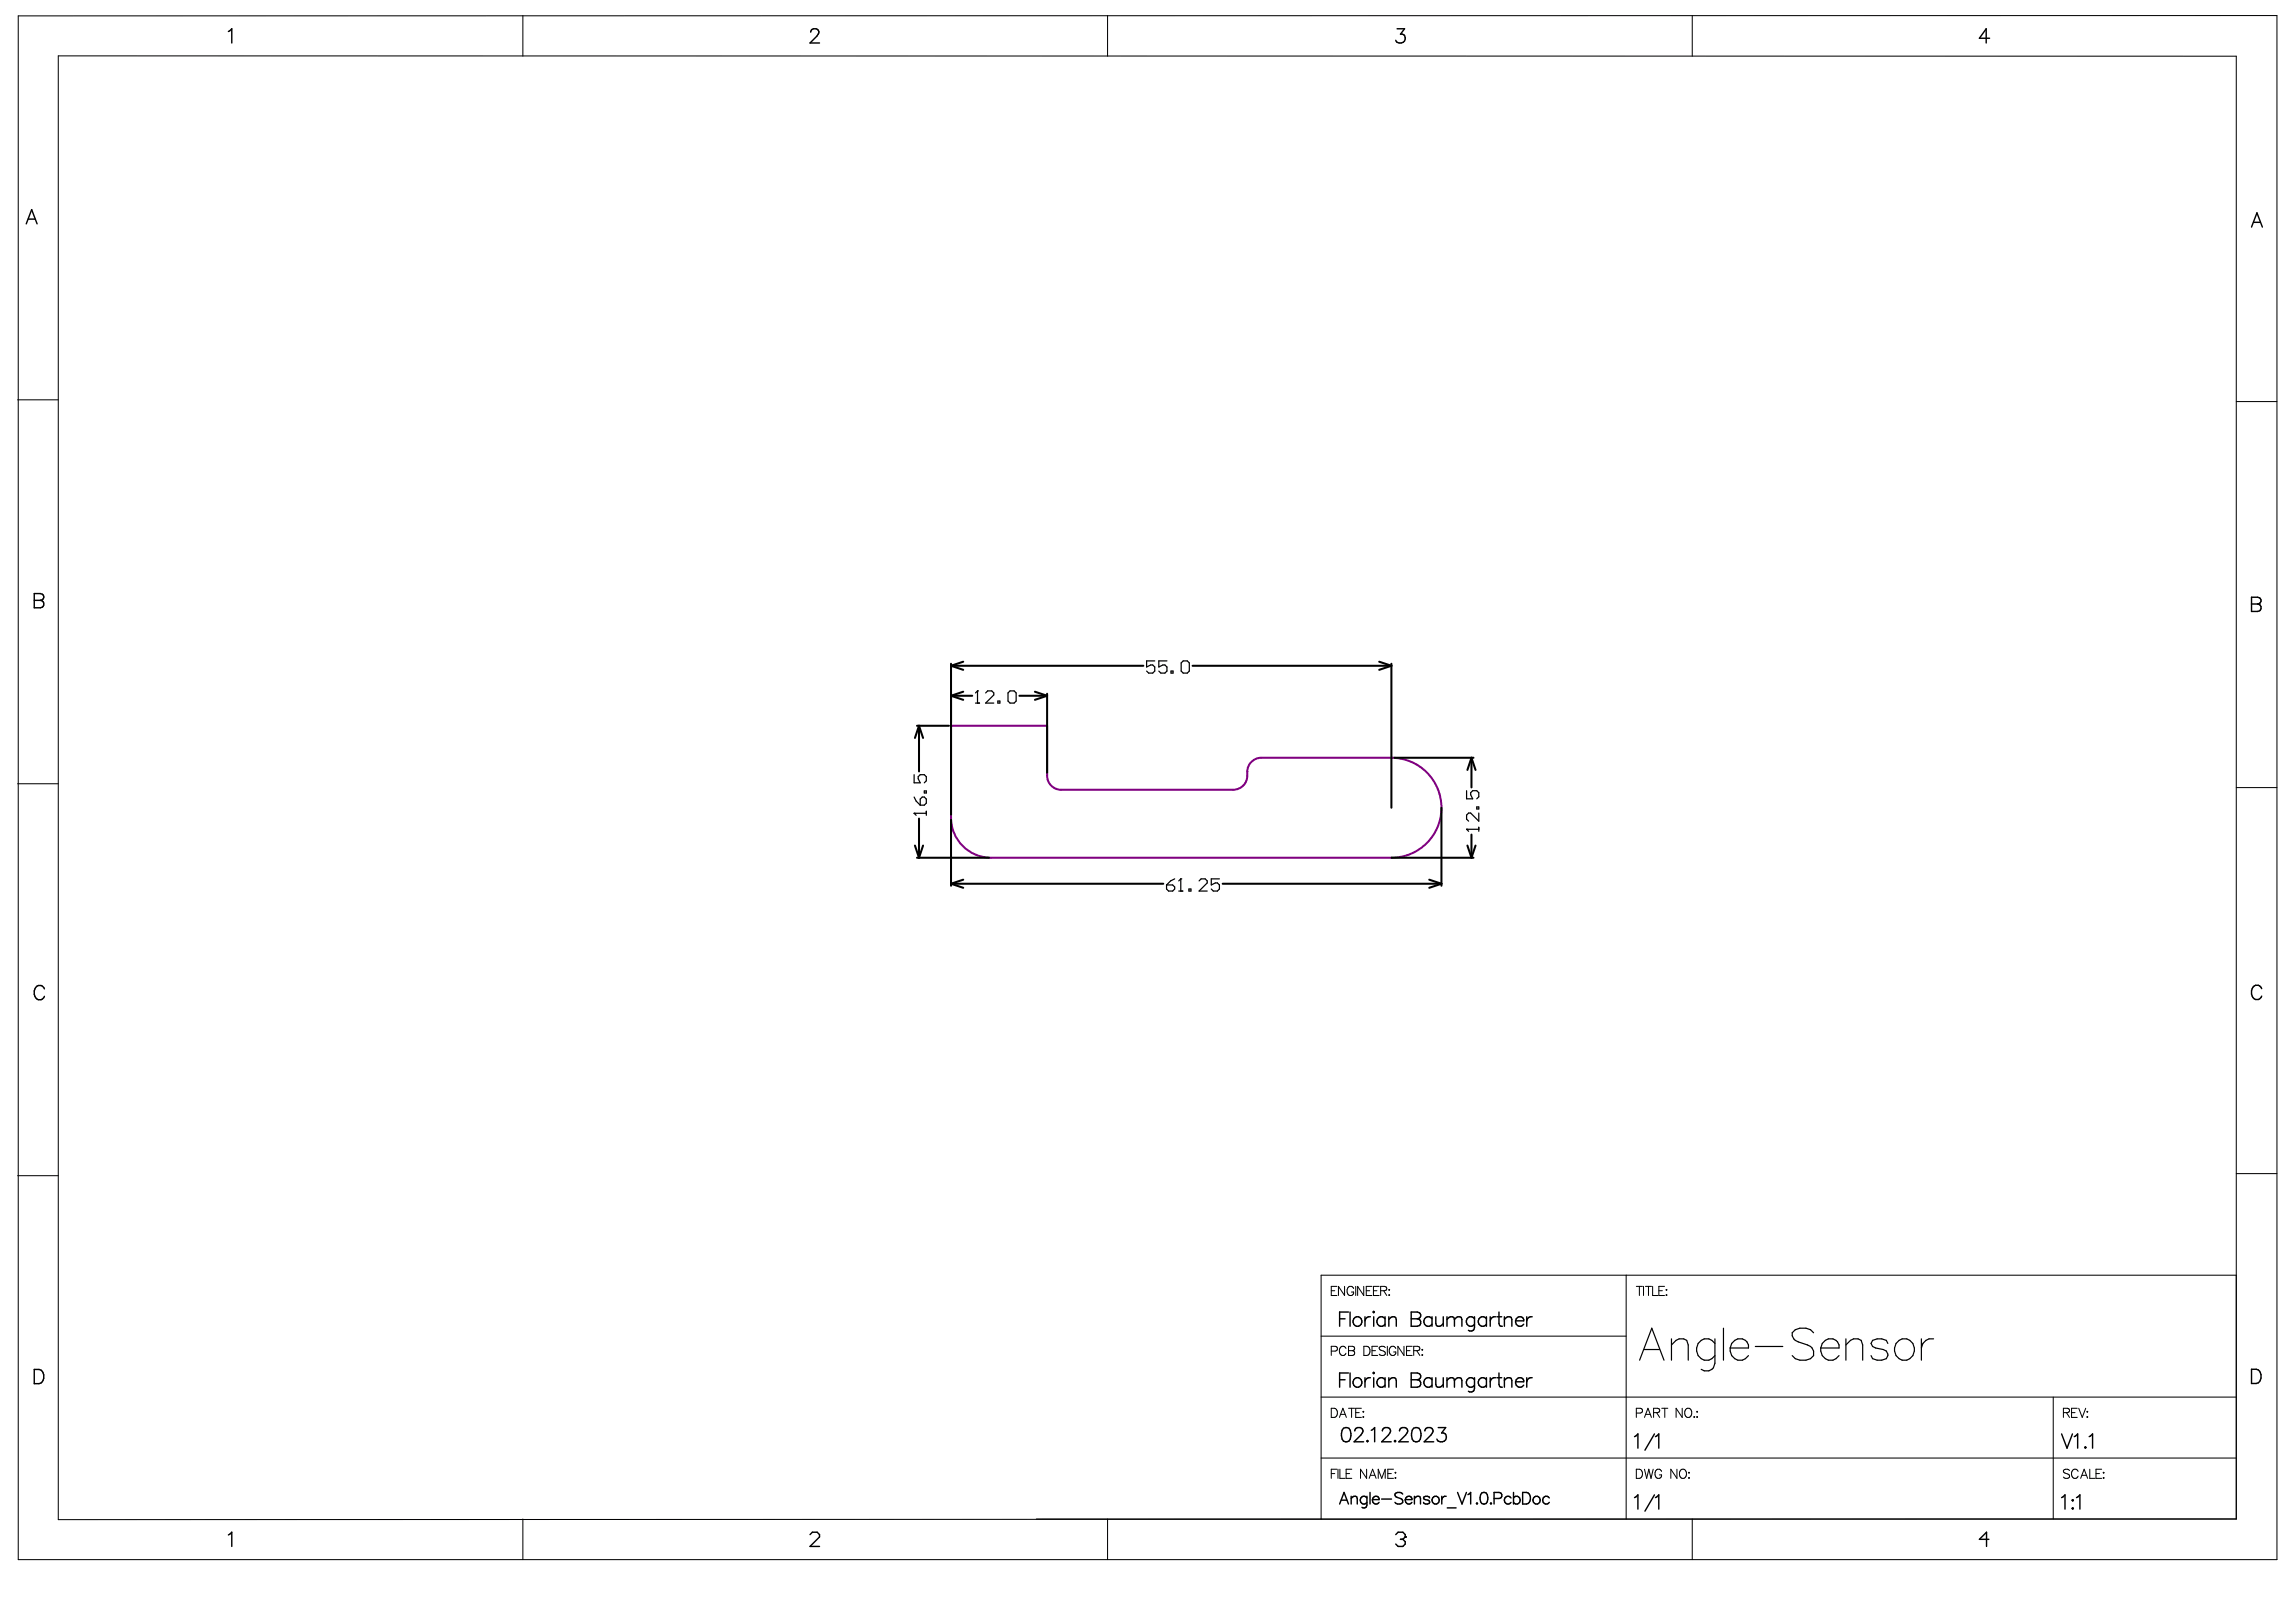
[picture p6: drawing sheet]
<svg xmlns="http://www.w3.org/2000/svg" width="297mm" height="210mm" viewBox="0 0 297 210" stroke-linecap="round" stroke-linejoin="round" font-family="sans-serif">
<path d="M123 93.9h12.5v6.5a1.81 1.81 0 0 0 1.8 1.8h22.3a1.9 1.9 0 0 0 1.8-2.3 1.81 1.81 0 0 1 1.8-1.8h16.8a6.5 6.5 0 0 1 6.5 6.4 6.5 6.5 0 0 1-6.5 6.5h-51.8a5.2 5.2 0 0 1-5.2-5.2z" fill="none" stroke="#800080" stroke-width=".26"/>
<g fill="none" stroke="#000" stroke-width=".13">
<path d="M2.4 2.1l292.2-.1v199.8h-292.2zM7.5 7.2l281.8 .1v189.3l-281.8 .1zM67.6 2v5.3M143.3 2v5.3M218.9 2v5.3M2.3 51.7h5.2M289.3 52h5.3M2.3 101.4h5.2M289.3 101.9h5.3M2.3 152.1h5.2M289.3 151.9h5.3M170.9 172.9h39.5"/>
<path d="M172.2 174.8h.5a.31 .31 0 0 0 .3-.3 .31 .31 0 0 0-.3-.3h-.5v1.2M172.2 167h.5M173 166.5h-.8v1.2h.8M173.9 166.5v1.2l-.7-1.2v1.2M174.1 174.5a.44 .44 0 0 0-.5-.3 .44 .44 0 0 0-.3 .5v.3a.44 .44 0 0 0 .3 .4 .44 .44 0 0 0 .5-.3M174.5 174.2h.5l.2 .1v.4l-.2 .1a.31 .31 0 0 1 .3 .3 .31 .31 0 0 1-.3 .3h-.5zM174.5 174.8h.5M175.1 166.8a.44 .44 0 0 0-.5-.3 .44 .44 0 0 0-.3 .4v.3a.42 .42 0 0 0 .4 .5 .42 .42 0 0 0 .4-.5h-.3M175.4 166.5v1.2M176.4 166.5v1.2l-.8-1.2v1.2M176.4 174.2h.4a.63 .63 0 0 1 .5 .6 .63 .63 0 0 1-.5 .6h-.4zM176.8 167h.4"/>
<path d="M177.5 166.5h-.7v1.2h.7M177.5 174.8h.5M177.7 167h.4M178.2 174.2h-.7v1.2h.7M178.4 166.5h-.7v1.2h.7M178.6 167h.7l.1-.2-.1-.2-.2-.1h-.5v1.2M179 167l.4 .7M179.2 174.4a.45 .45 0 0 0-.4-.2 .45 .45 0 0 0-.4 .3l.1 .2 .6 .2 .1 .3a.52 .52 0 0 1-.8 0M179.5 174.2v1.2M179.7 166.9h.1zM179.7 167.6h.1zM180.6 174.5a.44 .44 0 0 0-.5-.3 .44 .44 0 0 0-.4 .5v.3a.42 .42 0 0 0 .5 .4 .42 .42 0 0 0 .4-.4h-.3"/>
<path d="M181.6 174.2v1.2l-.8-1.2v1.2M182 174.8h.4M182.7 174.2h-.7v1.2h.7M182.9 174.8l.7-.1 .1-.1-.1-.3-.2-.1h-.5v1.2M183.3 174.8l.4 .6M183.9 174.7h.2zM183.9 175.4h.2zM210.4 165v31.6M211.7 166.5h.8M212.1 166.5v1.2M212.6 166.5v1.2M212.9 166.5h.8"/>
<path d="M213.3 166.5v1.2M213.8 166.5v1.2h.7M214.6 167h.5M215.3 166.5h-.7v1.2h.7M215.5 166.9h.2zM215.5 167.6h.2zM289.3 165h-118.4v31.6M67.6 196.6v5.2M134.1 196.6h155.2M143.3 196.6v5.2M170.9 180.8h118.4M170.9 188.7h118.4"/>
<path d="M172.2 190.7h.5M172.2 182.2h.4a.63 .63 0 0 1 .4 .6 .63 .63 0 0 1-.4 .6h-.4zM173 190.1h-.8v1.2M173.1 190.1v1.2M173.3 183.4l.4-1.2 .5 1.2M173.3 190.1v1.2h.7M173.5 183h.5M174.2 190.7h.4M174.5 182.2h.8M174.9 182.2v1.2M174.9 190.1h-.7v1.2h.7M175.4 182.8h.4"/>
<path d="M176.1 182.2h-.7v1.2h.7M176.3 182.7h.1zM176.3 183.4h.1zM176.8 190.1v1.2l-.8-1.2v1.2M177.1 191.3l.5-1.2 .4 1.2M177.3 190.9h.6M178.3 191.3v-1.2l.5 1.2 .4-1.2v1.2M179.5 190.7h.5M180.3 190.1h-.8v1.2h.8M180.5 190.6h.1zM180.5 191.3h.1zM211.7 190.1h.4a.63 .63 0 0 1 .4 .6 .63 .63 0 0 1-.4 .6h-.4z"/>
<path d="M211.7 182.9h.5a.31 .31 0 0 0 .3-.3 .31 .31 0 0 0-.3-.4h-.5v1.2M212.7 183.4l.5-1.2 .5 1.2M212.7 190.1l.3 1.2 .3-1.2 .3 1.2 .3-1.2M212.9 183h.6M213.9 182.8h.7l.1-.2v-.2l-.3-.2h-.5v1.2M214.3 182.8l.4 .6M215 190.4a.44 .44 0 0 0-.5-.3 .44 .44 0 0 0-.4 .5v.3a.42 .42 0 0 0 .4 .4 .42 .42 0 0 0 .5-.4h-.3M215 182.2h.8M215.4 182.2v1.2M216.9 190.1v1.2l-.7-1.2v1.2M217.4 190.3a.44 .44 0 0 1 .5-.2 .44 .44 0 0 1 .3 .5v.3a.45 .45 0 0 1-.5 .4 .45 .45 0 0 1-.4-.4zM217.6 182.2v1.2l-.8-1.2v1.2"/>
<path d="M218.1 182.4a.44 .44 0 0 1 .5-.1 .44 .44 0 0 1 .3 .4v.3a.45 .45 0 0 1-.5 .4 .45 .45 0 0 1-.4-.4zM218.5 190.6h.1zM218.5 191.3h.1zM218.9 196.6v5.2M219.1 183.4h.1zM219.5 182.7h.1zM219.5 183.4h.1zM265.6 180.8v15.8M266.9 182.8h.7l.1-.2v-.2l-.2-.2h-.6v1.2M267.3 182.8l.4 .6M267.7 190.3a.45 .45 0 0 0-.4-.2 .45 .45 0 0 0-.4 .3l.2 .2 .5 .2 .1 .3a.52 .52 0 0 1-.8 0M268 182.8h.5"/>
<path d="M268.7 182.2h-.7v1.2h.7M268.8 190.4a.44 .44 0 0 0-.4-.3 .44 .44 0 0 0-.4 .5v.3a.44 .44 0 0 0 .4 .4 .44 .44 0 0 0 .4-.3M268.9 182.2l.5 1.2 .4-1.2M269.2 191.3l.4-1.2 .5 1.2M269.3 190.9h.6M270 182.7h.1zM270 183.4h.1zM270.4 190.1v1.2h.6M271.2 190.7h.4M271.9 190.1h-.7v1.2h.7M272.1 190.6h.1zM272.1 191.3h.1z"/>
</g>
<g fill="none" stroke="#000" stroke-width=".18">
<path d="M29.5 4.1l.5-.4v1.9M104.9 4.2l.2-.4 .5-.1a.45 .45 0 0 1 .2 .7l-1 1.2h1.2M180.7 3.7h1l-.5 .7a.59 .59 0 0 1 .6 .7 .59 .59 0 0 1-.8 .5l-.3-.1-.1-.3M257.4 5h-1.3l.9-1.3v1.9M3.4 29l.7-1.9 .7 1.9M3.7 28.4h.8M291.3 29.4l.7-1.9 .7 1.9M291.5 28.8h.9M4.4 76.8h.8l.3 .1a.42 .42 0 0 1 0 .7l-.3 .1a.48 .48 0 0 1 .5 .5 .48 .48 0 0 1-.5 .5h-.8zM4.4 77.7h.8M291.3 77.3h.8l.2 .1a.42 .42 0 0 1 0 .7l-.2 .1a.48 .48 0 0 1 .4 .4 .48 .48 0 0 1-.4 .5h-.8zM291.3 78.2h.8"/>
<path d="M5.7 128a.68 .68 0 0 0-.7-.5 .68 .68 0 0 0-.6 .7 .81 .81 0 0 0 .2 .9 .81 .81 0 0 0 .9 .2l.2-.4M292.6 127.9a.68 .68 0 0 0-.8-.4 .68 .68 0 0 0-.5 .7 .81 .81 0 0 0 .2 .9 .81 .81 0 0 0 .8 .2l.3-.4M4.4 177.2h.6a.98 .98 0 0 1 .7 .9 .98 .98 0 0 1-.7 1h-.6zM173.3 178.6h.7M173.3 170.7h.7M174.5 169.8h-1.2v1.8M174.5 177.7h-1.2v1.8M174.7 169.8v1.8M174.7 177.7v1.8M176.6 170.4v1.2M176.6 178.3v1.2M177.3 178.3a.59 .59 0 0 0-.7 .5"/>
<path d="M177.3 170.4a.59 .59 0 0 0-.7 .5M177.7 177.6l.1 .1-.1 .1-.1-.1zM177.7 170.4v1.2M177.7 178.3v1.2M177.7 169.7l.1 .1-.1 .1-.1-.1zM179.2 178.6a.59 .59 0 0 0-.9-.1 .59 .59 0 0 0 0 .8 .59 .59 0 0 0 .9 0M179.2 170.4v1.2M179.2 178.3v1.2M179.2 170.7a.59 .59 0 0 0-.9-.1 .59 .59 0 0 0 0 .9 .59 .59 0 0 0 .9-.1M179.7 178.6l.4-.3 .5 .1v.2v.9M179.7 170.4v1.2M179.7 178.3v1.2"/>
<path d="M179.7 170.8l.4-.4 .5 .1v.3v.8M182.6 177.7h.8l.2 .1a.43 .43 0 0 1 0 .7l-.2 .1a.48 .48 0 0 1 .4 .4 .48 .48 0 0 1-.4 .5h-.8zM182.6 178.6h.8M182.6 169.8h.8l.2 .1a.43 .43 0 0 1 0 .7l-.2 .1a.48 .48 0 0 1 .4 .4 .48 .48 0 0 1-.4 .5h-.8zM182.6 170.7h.8M185.3 170.4v1.2M185.3 178.3v1.2M185.3 178.6a.59 .59 0 0 0-.9-.1 .59 .59 0 0 0 0 .8 .59 .59 0 0 0 .9 0M185.3 170.7a.59 .59 0 0 0-.9-.1 .59 .59 0 0 0 0 .9 .59 .59 0 0 0 .9-.1M185.8 178.3v.9v.2l.5 .1 .4-.3M185.8 170.4v.9v.2l.5 .1 .4-.3M186.7 170.4v1.2"/>
<path d="M186.7 178.3v1.2M187.2 178.6l.4-.3 .5 .1 .1 .2M187.2 170.4v1.2M187.2 178.3v1.2M187.2 170.8l.4-.4 .5 .1 .1 .3M188.2 178.6l.4-.3 .4 .1 .1 .2v.9M188.2 170.8v.8M188.2 178.6v.9M188.2 170.8l.4-.4 .4 .1 .1 .3v.8M190.8 178.6a.59 .59 0 0 0-.9-.1 .59 .59 0 0 0 0 .8 .59 .59 0 0 0 .9 0M190.8 170.4v1.4a.48 .48 0 0 1-.3 .4 .48 .48 0 0 1-.5 0M190.8 178.3v1.4a.48 .48 0 0 1-.3 .4 .48 .48 0 0 1-.5-.1"/>
<path d="M190.8 170.7a.59 .59 0 0 0-.9-.1 .59 .59 0 0 0 0 .9 .59 .59 0 0 0 .9-.1M192.3 178.6a.59 .59 0 0 0-.9-.1 .59 .59 0 0 0 0 .8 .59 .59 0 0 0 .9 0M192.3 170.4v1.2M192.3 178.3v1.2M192.3 170.7a.59 .59 0 0 0-.9-.1 .59 .59 0 0 0 0 .9 .59 .59 0 0 0 .9-.1M192.8 170.4v1.2M192.8 178.3v1.2M193.5 178.3a.59 .59 0 0 0-.7 .5M193.5 170.4a.59 .59 0 0 0-.7 .5M193.7 178.3h.6M193.7 170.4h.6M193.9 177.7v1.5l.1 .2 .4 .1"/>
<path d="M193.9 169.8v1.5l.1 .2 .4 .1M194.6 170.4v1.2M194.6 178.3v1.2M194.6 178.6l.5-.3 .4 .1 .1 .2v.9M194.6 170.8l.5-.4 .4 .1 .1 .3v.8M196.1 178.8a.58 .58 0 0 0 .3 .7 .58 .58 0 0 0 .7-.2M196.1 170.9a.58 .58 0 0 0 .3 .7 .58 .58 0 0 0 .7-.2M196.2 178.6a.51 .51 0 0 1 .6-.3 .51 .51 0 0 1 .3 .5h-1zM196.2 170.7a.51 .51 0 0 1 .6-.3 .51 .51 0 0 1 .3 .5h-1zM197.5 170.4v1.2M197.5 178.3v1.2M198.2 178.3a.59 .59 0 0 0-.7 .5"/>
<path d="M198.2 170.4a.59 .59 0 0 0-.7 .5M291.3 177.2h.6a.98 .98 0 0 1 .6 .9 .98 .98 0 0 1-.6 .9h-.6zM29.5 198.6l.5-.3v1.8M104.8 198.6l.3-.3h.6l.3 .3v.3l-1.2 1.2h1.2M173.3 194.6l.6-1.5 .6 1.5M173.5 194.1h.7M173.8 184.8a.6 .6 0 0 1 .9 .3 1.52 1.52 0 0 1-.2 1.4 .6 .6 0 0 1-.9-.3 1.52 1.52 0 0 1 .2-1.4zM174.8 193.6v1M174.8 193.9l.4-.3 .3 .1 .1 .9M175.3 185.2l.1-.4 .6-.1a.45 .45 0 0 1 .2 .7l-1 1.2h1.2M176.8 186.5l.1-.1 .1 .1-.1 .1zM176.8 193.8a.48 .48 0 0 0-.7 0 .48 .48 0 0 0 0 .7 .48 .48 0 0 0 .7-.1"/>
<path d="M176.8 193.6v1.2a.39 .39 0 0 1-.2 .3 .39 .39 0 0 1-.4 0M177.2 193.1v1.5M177.4 185.1l.4-.4v1.9M177.6 194.1a.47 .47 0 0 0 .2 .5 .47 .47 0 0 0 .6-.2M177.6 193.8a.41 .41 0 0 1 .5-.2 .41 .41 0 0 1 .3 .5h-.8zM178.7 194h1.3M178.8 185.2l.2-.4 .5-.1a.45 .45 0 0 1 .3 .7l-1 1.2h1.2M180.4 186.5l.1-.1 .1 .1-.1 .1zM180.6 198.6l.3-.3h.6l.3 .3v.3M181.1 185.2l.1-.4 .6-.1a.45 .45 0 0 1 .2 .7l-1 1.2h1.2M181.2 199.2h.3M181.5 193.3a.57 .57 0 0 0-.6-.2 .57 .57 0 0 0-.4 .4l.1 .2 .6 .2a.37 .37 0 0 1 .3 .3 .37 .37 0 0 1-.2 .4 .69 .69 0 0 1-.8-.2"/>
<path d="M181.5 199.2l.3 .3v.3l-.3 .3h-.6l-.3-.3M181.8 198.9h.1M181.8 198.9l-.3 .3M181.8 194.1a.47 .47 0 0 0 .3 .5 .47 .47 0 0 0 .6-.2M181.9 193.8a.41 .41 0 0 1 .5-.2 .41 .41 0 0 1 .3 .5h-.9zM182.9 184.8a.6 .6 0 0 1 .9 .3 1.52 1.52 0 0 1-.2 1.4 .6 .6 0 0 1-.9-.3 1.52 1.52 0 0 1 .2-1.4zM183 193.9l.3-.3 .4 .1 .1 .9M183 193.6v1M184.3 185.2l.2-.4 .5-.1a.45 .45 0 0 1 .3 .7l-1 1.2h1.2M185 193.8a.45 .45 0 0 0-.8 0 .82 .82 0 0 0 .7 .4l.1 .2a.45 .45 0 0 1-.8 0M186.1 184.7h.9l-.5 .7a.59 .59 0 0 1 .6 .7 .59 .59 0 0 1-.8 .5l-.2-.1-.2-.3M186.5 193.6v1"/>
<path d="M187.1 193.6a.48 .48 0 0 0-.6 .5M187.2 195.1h1.2M188.6 193.1l.5 1.5 .6-1.5M189.9 193.4l.4-.3v1.5M191 194.6l.1-.1 .1 .1h-.1zM191.7 193.2a.49 .49 0 0 1 .7 .2 1.24 1.24 0 0 1-.1 1.2 .49 .49 0 0 1-.7-.2 1.24 1.24 0 0 1 .1-1.2zM192.8 194.6l.1-.1 .1 .1h-.1zM193.3 193.9h.6a.39 .39 0 0 0 .4-.4 .39 .39 0 0 0-.4-.4h-.6v1.5M195.5 193.8a.48 .48 0 0 0-.7 0 .48 .48 0 0 0 0 .7 .48 .48 0 0 0 .7-.1M195.8 193.8a.48 .48 0 0 1 .7 0 .48 .48 0 0 1 0 .7 .48 .48 0 0 1-.7-.1M195.8 193.1v1.5M197 193.1h.5a.8 .8 0 0 1 .5 .8 .8 .8 0 0 1-.5 .7h-.5z"/>
<path d="M200.4 193.8a.48 .48 0 0 0-.7 0 .48 .48 0 0 0 0 .7 .48 .48 0 0 0 .7-.1M211.5 193.8l.4-.3v1.8M211.5 185.9l.4-.3v1.8M214 193.5l-1.2 2.1M214 185.6l-1.2 2.1M214.2 193.8l.4-.3v1.8M214.2 185.9l.4-.3v1.8M257.3 199.2h-1.2l.9-.9v1.8M266.7 193.8l.5-.3v1.8M266.7 185.6l.7 1.8 .7-1.8M268.1 195.2l.1-.1v.1v.1zM268.2 194.1v.1h-.1z"/>
<path d="M268.4 185.9l.4-.3v1.8M268.6 193.8l.5-.3v1.8M269.7 187.3l.1-.1 .1 .1-.1 .1zM270.3 185.9l.4-.3v1.8"/>
<circle cx="175.6" cy="178.9" r=".61"/>
<circle cx="175.6" cy="171" r=".6"/>
<circle cx="185.7" cy="194.1" r=".5"/>
<circle cx="198.8" cy="194.1" r=".5"/>
</g>
<g fill="none" stroke="#000" stroke-width=".16">
<path d="M126.2 91h.5M126.5 89.4h.1M126.5 89.4v1.6M126.5 89.4l-.3 .3M127.5 89.7l.3-.3h.5l.3 .3v.2l-1.1 1.1h1.1M129.1 90.7h.3v.3h-.3zM130.7 89.4h.5l.3 .3v1l-.3 .3h-.5l-.3-.3v-1zM149.4 85.5h-1.1v.8l.6-.2h.2l.3 .2v.5l-.3 .3h-.5l-.3-.3M151 85.5h-1.1v.8l.5-.2h.3l.3 .2v.5l-.3 .3h-.5l-.3-.3M151.5 86.8h.3v.3h-.3zM152.8 85.8l.3-.3h.5l.3 .3v1l-.3 .3h-.5l-.3-.3zM118.3 105.2h.1"/>
<path d="M118.3 100.3v1h.8l-.3-.5v-.3l.3-.2h.5l.2 .2v.5l-.2 .3M118.3 105.2h1.5M118.3 105.2l.2 .3M118.3 103.1l.2 .6 .6 .5M119.3 103.1h.3l.2 .3v.5l-.2 .3h-.5v-.8zM119.6 102.4h.2v.2h-.2zM119.8 105v.5M150.9 114.5h.8l.3 .3v.2l-.3 .3h-.5l-.3-.3zM152 113.7l-.6 .3-.5 .5M152.5 115.3h.5M152.8 113.7h.1M152.8 113.7v1.6"/>
<path d="M152.8 113.7l-.3 .3M153.8 115h.3v.3h-.3zM155.1 114l.3-.3h.5l.3 .3v.3l-1.1 1h1.1M157.8 113.7h-1.1v.8l.5-.2h.3l.3 .2v.5l-.3 .3h-.5l-.3-.3M189.7 107.3h.1M189.7 102.3v1.1h.8l-.2-.6v-.2l.2-.3h.6l.2 .3v.5l-.2 .3M189.7 107.3h1.6M189.7 107.3l.3 .3M191.1 104.4h.2v.3h-.2zM191.3 105.2v1.1l-1-1.1h-.3l-.3 .3v.5l.3 .3M191.3 107.1v.5M212.1 176l1.6-4.1 1.6 4.1"/>
<path d="M212.7 174.6h2M216.2 173.3v2.7M216.2 174.1l.6-.6 .4-.2h.6l.4 .2 .2 .6v1.9M221.9 173.9a1.34 1.34 0 0 0-1.9-.4 1.34 1.34 0 0 0-.3 1.9 1.25 1.25 0 0 0 2.2 0M221.9 173.3v3.1a1.09 1.09 0 0 1-.7 1 1.09 1.09 0 0 1-1.1-.2M223 171.9v4.1M223.8 174.4a1.3 1.3 0 0 0 .8 1.5 1.3 1.3 0 0 0 1.6-.5M224.4 173.5a1.09 1.09 0 0 1 1.2-.1 1.09 1.09 0 0 1 .6 1h-2.4l.2-.5zM227.1 174.2h3.5M234.6 172.5a1.82 1.82 0 0 0-2.7 0 1.06 1.06 0 0 0 .8 1.2l1.1 .4a1.12 1.12 0 0 1 .8 1.3 1.82 1.82 0 0 1-2.7 0M235.6 174.4a1.3 1.3 0 0 0 .7 1.5 1.3 1.3 0 0 0 1.6-.5M236.1 173.5a1.09 1.09 0 0 1 1.3-.1 1.09 1.09 0 0 1 .5 1h-2.3l.2-.5z"/>
<path d="M238.8 174.1l.6-.6 .4-.2h.6l.4 .2 .2 .6v1.9M238.8 173.3v2.7M244.2 173.9l-.2-.4-.6-.2h-.5l-.6 .2-.2 .4 .2 .3 1.7 .6 .2 .6-.2 .4-.6 .2h-.5l-.6-.2-.2-.4M245.3 173.9a1.34 1.34 0 0 1 1.9-.4 1.34 1.34 0 0 1 .3 1.9 1.34 1.34 0 0 1-1.9 .3 1.34 1.34 0 0 1-.3-1.8zM248.6 173.3v2.7M250.2 173.3a1.33 1.33 0 0 0-1.6 1.1"/>
</g>
<g fill="none" stroke="#000" stroke-width=".26">
<path d="M118.6 93.9h4.2M118.9 93.9l.5 1.6M118.9 93.9l-.5 1.6M118.9 93.9v5.9M123 85.9v19.5M123 90l1.6 .6M123 90h2.8M123 86.2l1.6 .5M123 86.2h24.9M124.6 89.5l-1.6 .5M124.6 85.6l-1.6 .6M131.9 90h3.6"/>
<path d="M133.9 89.5l1.6 .5M135.5 90l-1.6 .6M135.5 89.8v10.2M154.3 86.2h25.7M178.4 85.6l1.6 .6M180 86.2l-1.6 .5M180 85.9v18.6M180.4 98.1h10.2M190.4 98.1l.5 1.5M190.4 98.1l-.6 1.5M190.4 98.1v3.8M118.4 109.4l.5 1.6"/>
<path d="M118.6 111h9.4M118.9 105.9v5.1M119.4 109.4l-.5 1.6M123 106.1v8.5M123 114.4h27.5M123 114.4l1.6 .5M124.6 113.8l-1.6 .6M158.2 114.4h28.3M180 111h10.6M184.9 113.8l1.6 .6M186.5 104.5v10.1M186.5 114.4l-1.6 .5"/>
<path d="M189.8 109.4l.6 1.6M190.4 108v3M190.9 109.4l-.5 1.6"/>
</g>
</svg>
